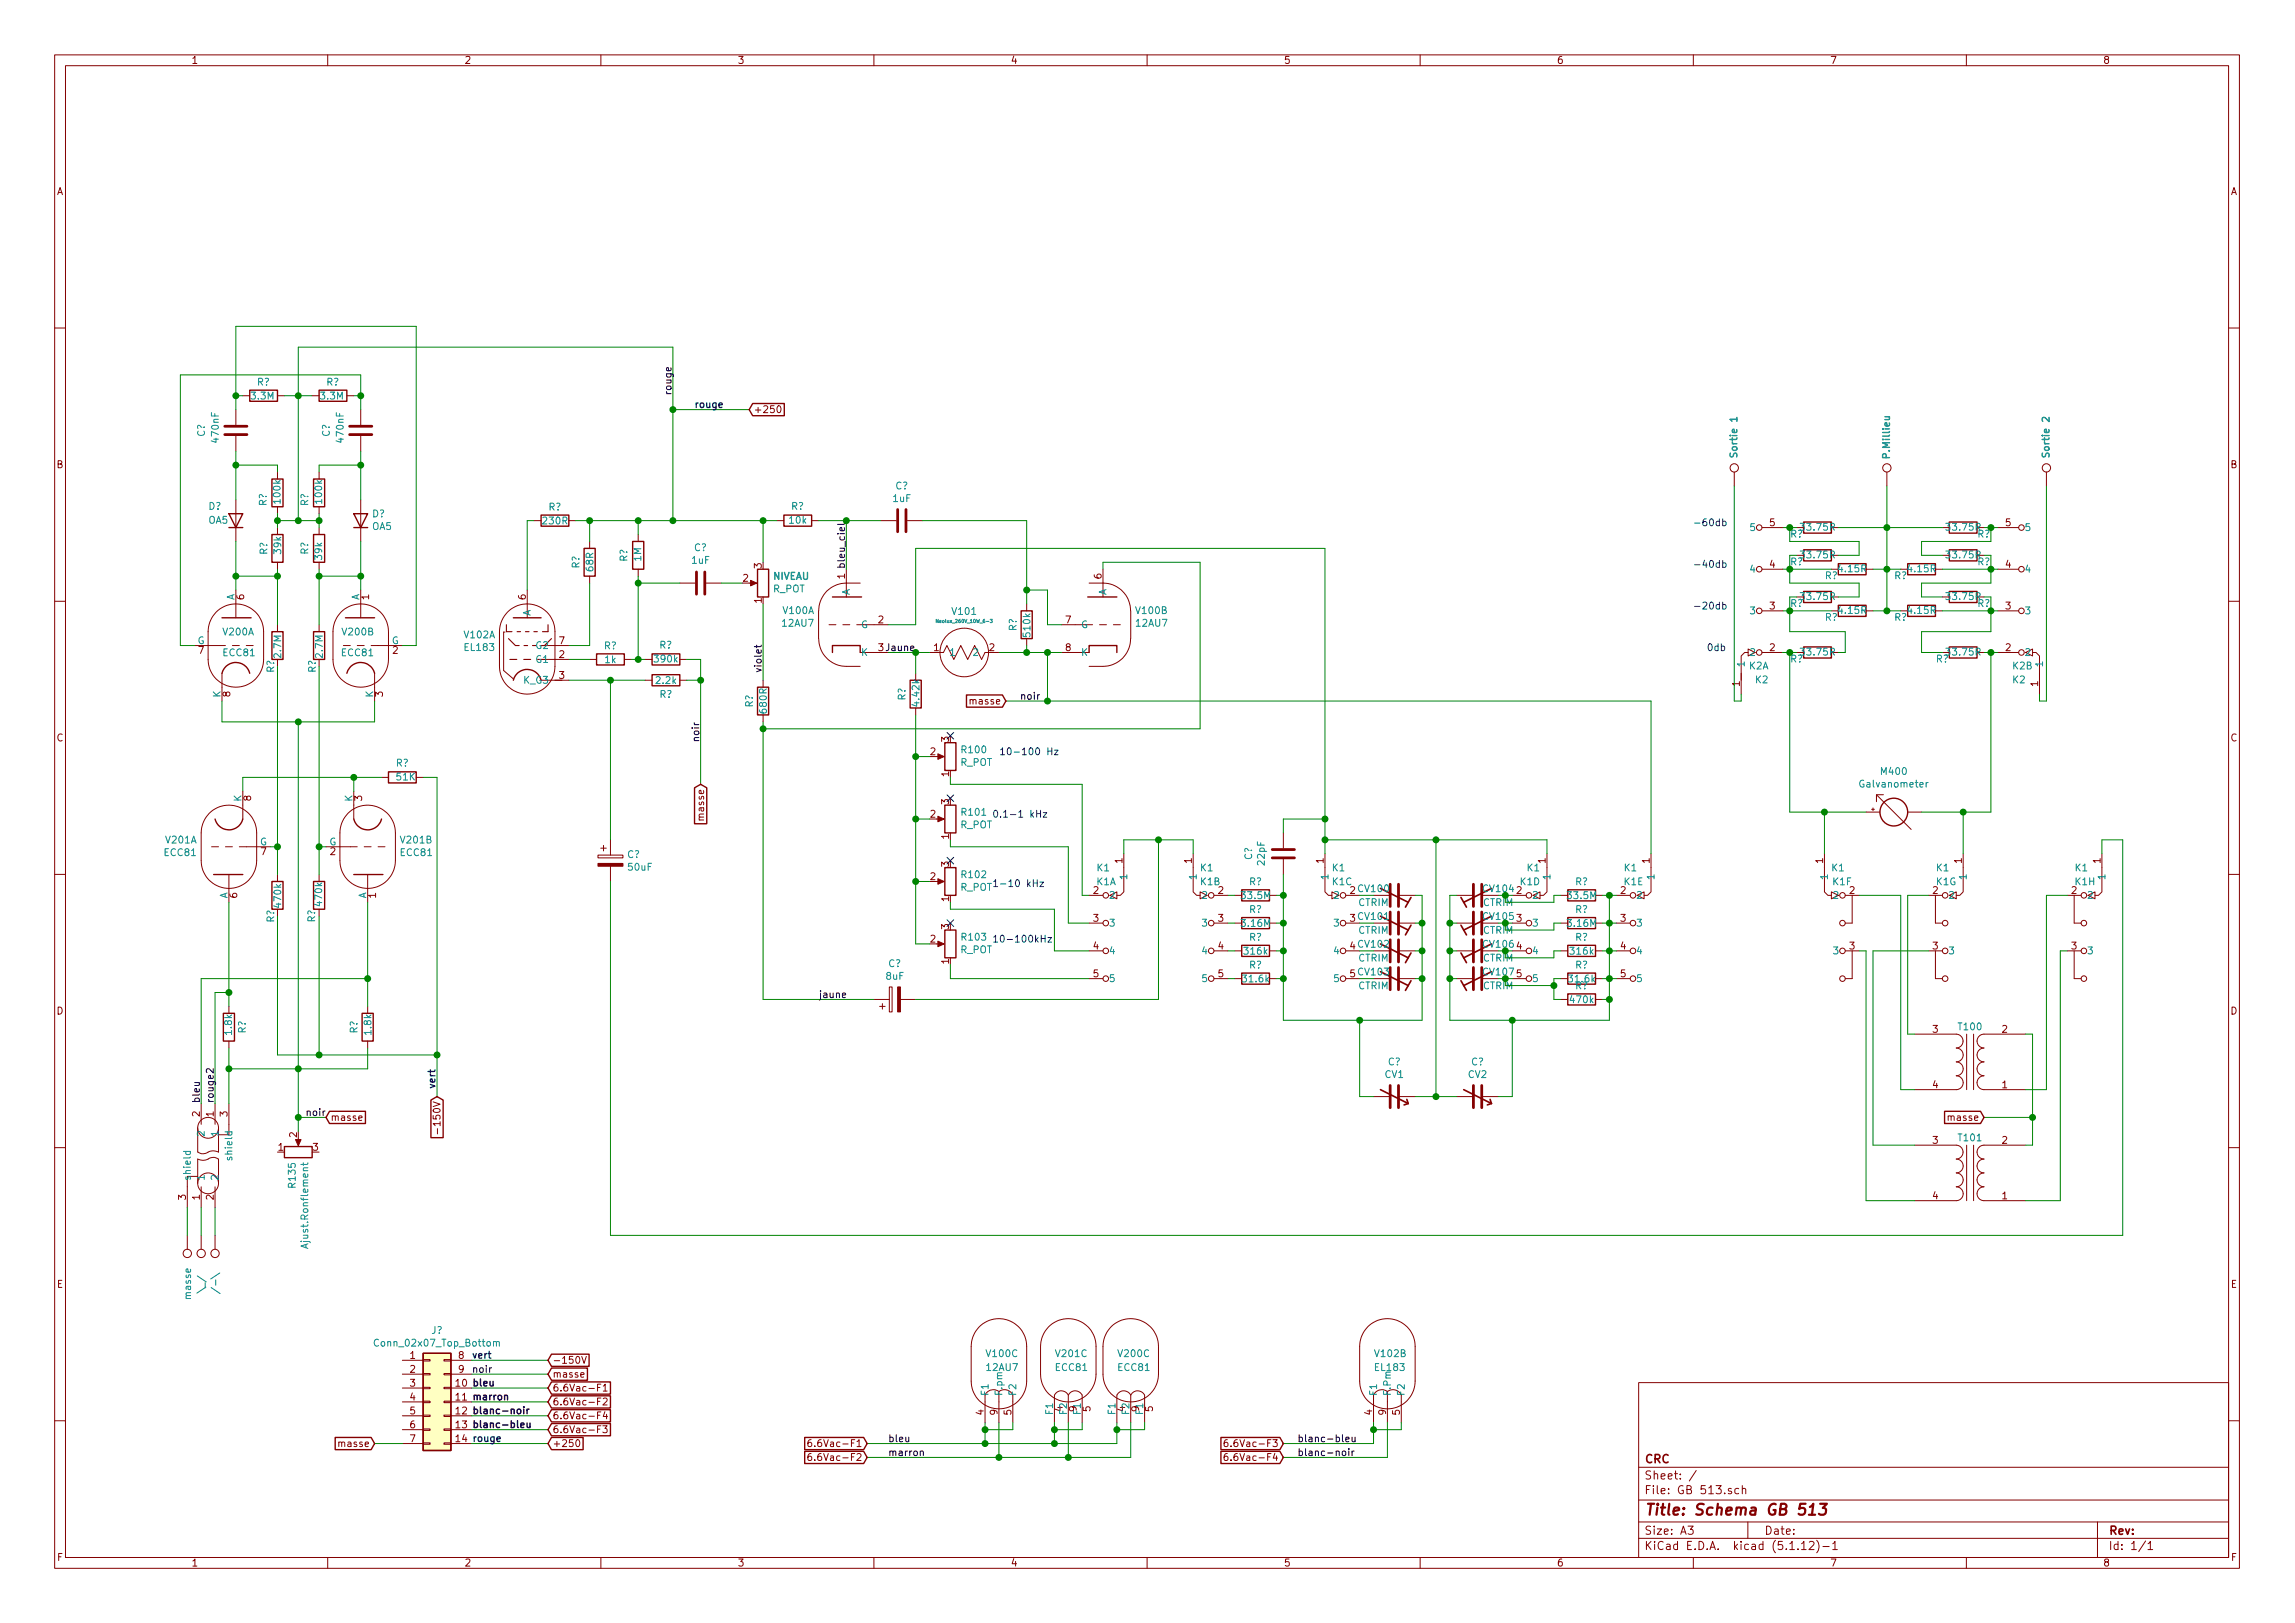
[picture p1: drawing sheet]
<svg xmlns="http://www.w3.org/2000/svg" width="420mm" height="297mm" viewBox="0 0 420 297" stroke-linecap="round" stroke-linejoin="round" font-family="sans-serif">
<defs><g id="words">
<text font-size="2.8" fill="#840000" x="301" y="277.3">Title: Schema GB 513</text>
<g font-size="2.1" fill="#840000">
<text x="301" y="267.8">CRC</text>
<text x="301" y="273.5">File: GB 513.sch</text>
<text x="301" y="270.8">Sheet: /</text>
<text x="301" y="280.9">Size: A3</text>
<text x="323" y="280.9">Date:</text>
<text x="386" y="280.9">Rev:</text>
<text x="301" y="283.7">KiCad E.D.A. kicad (5.1.12)-1</text>
<text x="386" y="283.7">Id: 1/1</text>
</g>
<g font-size="1.8" fill="#840000">
<text x="35" y="11.7">1</text>
<text x="85" y="11.7">2</text>
<text x="135" y="11.7">3</text>
<text x="185" y="11.7">4</text>
<text x="235" y="11.7">5</text>
<text x="285" y="11.7">6</text>
<text x="335" y="11.7">7</text>
<text x="385" y="11.7">8</text>
<text x="10.4" y="35.7">A</text>
<text x="408.4" y="35.7">A</text>
<text x="137.9" y="75.6">+250</text>
<text x="10.4" y="85.7">B</text>
<text x="408.4" y="85.7">B</text>
<text x="324" y="96.3">5</text>
<text x="367.2" y="96.3">5</text>
<text x="136" y="106.5">2</text>
<text x="139.4" y="104" transform="rotate(-90 139.4 104)">3</text>
<text x="201.7" y="105.9" transform="rotate(-90 201.7 105.9)">6</text>
<text x="324" y="103.9">4</text>
<text x="367.2" y="103.9">4</text>
<text x="44.7" y="109.7" transform="rotate(-90 44.7 109.7)">6</text>
<text x="67.6" y="109.7" transform="rotate(-90 67.6 109.7)">1</text>
<text x="96.3" y="109.7" transform="rotate(-90 96.3 109.7)">6</text>
<text x="139.4" y="110.4" transform="rotate(-90 139.4 110.4)">1</text>
<text x="324" y="111.5">3</text>
<text x="367.2" y="111.5">3</text>
<text x="36.3" y="119.7">7</text>
<text x="71.9" y="119.7">2</text>
<text x="102.4" y="117.9">7</text>
<text x="160.8" y="114.1">2</text>
<text x="171" y="119.2">1</text>
<text x="181.1" y="119.2">2</text>
<text x="195.1" y="114.1">7</text>
<text x="195.1" y="119.2">8</text>
<text x="324" y="119.2">2</text>
<text x="367.2" y="119.2">2</text>
<text x="102.4" y="120.4">2</text>
<text x="102.4" y="124.2">3</text>
<text x="318.5" y="125.6" transform="rotate(-90 318.5 125.6)">1</text>
<text x="373.1" y="125.6" transform="rotate(-90 373.1 125.6)">1</text>
<text x="42.2" y="127.5" transform="rotate(-90 42.2 127.5)">8</text>
<text x="70.1" y="127.5" transform="rotate(-90 70.1 127.5)">3</text>
<text x="177.9" y="128.9">masse</text>
<text x="10.4" y="135.7">C</text>
<text x="173.7" y="135.8" transform="rotate(-90 173.7 135.8)">3</text>
<text x="408.4" y="135.7">C</text>
<text x="170.3" y="138.2">2</text>
<text x="173.7" y="142.1" transform="rotate(-90 173.7 142.1)">1</text>
<text x="46" y="146.6" transform="rotate(-90 46 146.6)">8</text>
<text x="66.3" y="146.6" transform="rotate(-90 66.3 146.6)">3</text>
<text x="128.9" y="149.8" transform="rotate(-90 128.9 149.8)">masse</text>
<text x="170.3" y="149.6">2</text>
<text x="173.7" y="147.2" transform="rotate(-90 173.7 147.2)">3</text>
<text x="173.7" y="153.6" transform="rotate(-90 173.7 153.6)">1</text>
<text x="47.8" y="156.5">7</text>
<text x="60.5" y="156.5">2</text>
<text x="170.3" y="161.1">2</text>
<text x="173.7" y="158.6" transform="rotate(-90 173.7 158.6)">3</text>
<text x="205.5" y="158" transform="rotate(-90 205.5 158)">1</text>
<text x="218.2" y="158" transform="rotate(-90 218.2 158)">1</text>
<text x="242.3" y="158" transform="rotate(-90 242.3 158)">1</text>
<text x="283" y="158" transform="rotate(-90 283 158)">1</text>
<text x="302" y="158" transform="rotate(-90 302 158)">1</text>
<text x="333.8" y="158" transform="rotate(-90 333.8 158)">1</text>
<text x="359.2" y="158" transform="rotate(-90 359.2 158)">1</text>
<text x="384.6" y="158" transform="rotate(-90 384.6 158)">1</text>
<text x="43.4" y="164.3" transform="rotate(-90 43.4 164.3)">6</text>
<text x="68.8" y="164.3" transform="rotate(-90 68.8 164.3)">1</text>
<text x="173.7" y="165" transform="rotate(-90 173.7 165)">1</text>
<text x="200.2" y="163.6">2</text>
<text x="223" y="163.6">2</text>
<text x="277.6" y="163.6">2</text>
<text x="296.7" y="163.6">2</text>
<text x="338.6" y="163.6">2</text>
<text x="353.8" y="163.6">2</text>
<text x="379.2" y="163.6">2</text>
<text x="170.3" y="172.5">2</text>
<text x="173.7" y="170.1" transform="rotate(-90 173.7 170.1)">3</text>
<text x="200.2" y="168.7">3</text>
<text x="200.2" y="173.8">4</text>
<text x="223" y="168.7">3</text>
<text x="223" y="173.8">4</text>
<text x="277.6" y="168.7">3</text>
<text x="277.6" y="173.8">4</text>
<text x="296.7" y="168.7">3</text>
<text x="296.7" y="173.8">4</text>
<text x="338.6" y="173.8">3</text>
<text x="353.8" y="173.8">3</text>
<text x="379.2" y="173.8">3</text>
<text x="173.7" y="176.4" transform="rotate(-90 173.7 176.4)">1</text>
<text x="200.2" y="178.9">5</text>
<text x="223" y="178.9">5</text>
<text x="277.6" y="178.9">5</text>
<text x="296.7" y="178.9">5</text>
<text x="10.4" y="185.7">D</text>
<text x="408.4" y="185.7">D</text>
<text x="353.8" y="189">3</text>
<text x="366.5" y="189">2</text>
<text x="353.8" y="199.2">4</text>
<text x="366.5" y="199.2">1</text>
<text x="36.6" y="204.4" transform="rotate(-90 36.6 204.4)">2</text>
<text x="39.1" y="204.4" transform="rotate(-90 39.1 204.4)">1</text>
<text x="41.7" y="204.4" transform="rotate(-90 41.7 204.4)">3</text>
<text x="54.4" y="208.2" transform="rotate(-90 54.4 208.2)">2</text>
<text x="60.5" y="205.1">masse</text>
<text x="80.6" y="206.2" transform="rotate(-90 80.6 206.2)">-150V</text>
<text x="353.8" y="209.3">3</text>
<text x="356.9" y="205.1">masse</text>
<text x="366.5" y="209.3">2</text>
<text x="51" y="210.6">1</text>
<text x="57.3" y="210.6">3</text>
<text x="34" y="219.6" transform="rotate(-90 34 219.6)">3</text>
<text x="36.6" y="219.6" transform="rotate(-90 36.6 219.6)">1</text>
<text x="39.1" y="219.6" transform="rotate(-90 39.1 219.6)">2</text>
<text x="353.8" y="219.5">4</text>
<text x="366.5" y="219.5">1</text>
<text x="10.4" y="235.7">E</text>
<text x="408.4" y="235.7">E</text>
<text x="75.1" y="248.7">1</text>
<text x="75.1" y="251.2">2</text>
<text x="84" y="248.7">8</text>
<text x="84" y="251.2">9</text>
<text x="101.1" y="249.6">-150V</text>
<text x="75.1" y="253.8">3</text>
<text x="75.1" y="256.3">4</text>
<text x="101.1" y="252.1">masse</text>
<text x="101.1" y="254.7">6.6Vac-F1</text>
<text x="101.1" y="257.2">6.6Vac-F2</text>
<text x="75.1" y="258.9">5</text>
<text x="75.1" y="261.4">6</text>
<text x="75.1" y="263.9">7</text>
<text x="101.1" y="262.3">6.6Vac-F3</text>
<text x="101.1" y="259.8">6.6Vac-F4</text>
<text x="180.1" y="259" transform="rotate(-90 180.1 259)">4</text>
<text x="182.6" y="259" transform="rotate(-90 182.6 259)">9</text>
<text x="185.2" y="259" transform="rotate(-90 185.2 259)">5</text>
<text x="197.1" y="258.3" transform="rotate(-90 197.1 258.3)">9</text>
<text x="199.6" y="258.3" transform="rotate(-90 199.6 258.3)">5</text>
<text x="208.5" y="258.3" transform="rotate(-90 208.5 258.3)">9</text>
<text x="211.1" y="258.3" transform="rotate(-90 211.1 258.3)">5</text>
<text x="251.2" y="259" transform="rotate(-90 251.2 259)">4</text>
<text x="253.7" y="259" transform="rotate(-90 253.7 259)">9</text>
<text x="256.3" y="259" transform="rotate(-90 256.3 259)">5</text>
<text x="62.3" y="264.8">masse</text>
<text x="101.1" y="264.8">+250</text>
<text x="149.7" y="267.4">6.6Vac-F2</text>
<text x="149.7" y="264.8">6.6Vac-F1</text>
<text x="225.9" y="264.8">6.6Vac-F3</text>
<text x="225.9" y="267.4">6.6Vac-F4</text>
<text x="10.5" y="285.7">F</text>
<text x="35" y="286.7">1</text>
<text x="85" y="286.7">2</text>
<text x="135" y="286.7">3</text>
<text x="185" y="286.7">4</text>
<text x="235" y="286.7">5</text>
<text x="285" y="286.7">6</text>
<text x="335" y="286.7">7</text>
<text x="385" y="286.7">8</text>
<text x="408.5" y="285.7">F</text>
</g>
<g font-size="1.8" fill="#008484">
<text x="47.1" y="70.6">R?</text>
<text x="59.8" y="70.6">R?</text>
<text x="46.1" y="73.1">3.3M</text>
<text x="58.8" y="73.1">3.3M</text>
<text x="37.5" y="79.9" transform="rotate(-90 37.5 79.9)">C?</text>
<text x="40.1" y="80.8" transform="rotate(-90 40.1 80.8)">470nF</text>
<text x="60.4" y="79.9" transform="rotate(-90 60.4 79.9)">C?</text>
<text x="62.9" y="80.8" transform="rotate(-90 62.9 80.8)">470nF</text>
<text x="318.1" y="83.2" transform="rotate(-90 318.1 83.2)">Sortie 1</text>
<text x="346" y="83.6" transform="rotate(-90 346 83.6)">P.Millieu</text>
<text x="375.2" y="83.2" transform="rotate(-90 375.2 83.2)">Sortie 2</text>
<text x="163.9" y="89.6">C?</text>
<text x="38.2" y="93.3">D?</text>
<text x="38.2" y="95.8">OA5</text>
<text x="48.8" y="92.6" transform="rotate(-90 48.8 92.6)">R?</text>
<text x="51.4" y="92" transform="rotate(-90 51.4 92)">100k</text>
<text x="56.4" y="92.6" transform="rotate(-90 56.4 92.6)">R?</text>
<text x="59" y="92" transform="rotate(-90 59 92)">100k</text>
<text x="68.1" y="94.7">D?</text>
<text x="99.5" y="96">230R</text>
<text x="100.4" y="93.4">R?</text>
<text x="144.6" y="95.8">10k</text>
<text x="144.9" y="93.3">R?</text>
<text x="163.5" y="91.9">1uF</text>
<text x="48.9" y="101.5" transform="rotate(-90 48.9 101.5)">R?</text>
<text x="51.5" y="101.3" transform="rotate(-90 51.5 101.3)">39k</text>
<text x="56.4" y="101.5" transform="rotate(-90 56.4 101.5)">R?</text>
<text x="68.1" y="97">OA5</text>
<text x="127.1" y="100.9">C?</text>
<text x="320.6" y="97.2">5</text>
<text x="329.9" y="97.1">33.75R</text>
<text x="356.6" y="97.1">33.75R</text>
<text x="370.6" y="97.2">5</text>
<text x="59" y="102.4" transform="rotate(-90 59 102.4)">39k</text>
<text x="106.1" y="104" transform="rotate(-90 106.1 104)">R?</text>
<text x="108.6" y="104.5" transform="rotate(-90 108.6 104.5)">68R</text>
<text x="114.9" y="102.8" transform="rotate(-90 114.9 102.8)">R?</text>
<text x="117.4" y="102.7" transform="rotate(-90 117.4 102.7)">1M</text>
<text x="126.7" y="103.2">1uF</text>
<text x="141.5" y="106.1">NIVEAU</text>
<text x="320.6" y="104.8">4</text>
<text x="329.9" y="102.2">33.75R</text>
<text x="334.1" y="106">R?</text>
<text x="336.7" y="104.7">4.15R</text>
<text x="346.8" y="106">R?</text>
<text x="349.4" y="104.7">4.15R</text>
<text x="356.6" y="102.2">33.75R</text>
<text x="370.6" y="104.8">4</text>
<text x="42.9" y="109.9" transform="rotate(-90 42.9 109.9)">A</text>
<text x="65.8" y="109.9" transform="rotate(-90 65.8 109.9)">A</text>
<text x="97.2" y="112.8" transform="rotate(-90 97.2 112.8)">A</text>
<text x="141.5" y="108.4">R_POT</text>
<text x="143.5" y="112.4">V100A</text>
<text x="155.6" y="109" transform="rotate(-90 155.6 109)">A</text>
<text x="174.5" y="112.5">V101</text>
<text x="202.6" y="109" transform="rotate(-90 202.6 109)">A</text>
<text x="208.1" y="112.4">V100B</text>
<text x="320.6" y="112.4">3</text>
<text x="329.9" y="109.8">33.75R</text>
<text x="334.1" y="113.6">R?</text>
<text x="336.7" y="112.4">4.15R</text>
<text x="346.8" y="113.6">R?</text>
<text x="349.4" y="112.4">4.15R</text>
<text x="356.6" y="109.8">33.75R</text>
<text x="370.6" y="112.4">3</text>
<text x="36.1" y="117.9">G</text>
<text x="40.9" y="116.3">V200A</text>
<text x="62.8" y="116.3">V200B</text>
<text x="71.7" y="117.9">G</text>
<text x="85.1" y="116.8">V102A</text>
<text x="85.2" y="119.1">EL183</text>
<text x="98.2" y="118.8">G2</text>
<text x="110.6" y="118.8">R?</text>
<text x="120.7" y="118.7">R?</text>
<text x="143.3" y="114.7">12AU7</text>
<text x="157.6" y="115">G</text>
<text x="186.1" y="115.5" transform="rotate(-90 186.1 115.5)">R?</text>
<text x="188.6" y="116.4" transform="rotate(-90 188.6 116.4)">510k</text>
<text x="197.9" y="115">G</text>
<text x="208.1" y="114.7">12AU7</text>
<text x="329.9" y="120">33.75R</text>
<text x="356.6" y="120">33.75R</text>
<text x="40.9" y="120.1">ECC81</text>
<text x="50.2" y="123.1" transform="rotate(-90 50.2 123.1)">R?</text>
<text x="51.5" y="120.3" transform="rotate(-90 51.5 120.3)">2.7M</text>
<text x="57.8" y="123.1" transform="rotate(-90 57.8 123.1)">R?</text>
<text x="59.1" y="120.3" transform="rotate(-90 59.1 120.3)">2.7M</text>
<text x="62.6" y="120.1">ECC81</text>
<text x="96" y="125.1">K_G3</text>
<text x="98.2" y="121.3">G1</text>
<text x="110.8" y="121.4">1k</text>
<text x="119.9" y="121.2">390k</text>
<text x="120.2" y="125.2">2.2k</text>
<text x="157.7" y="120.1">K</text>
<text x="173.7" y="120.1">1</text>
<text x="178.3" y="120.1">2</text>
<text x="197.9" y="120.1">K</text>
<text x="319.4" y="122.2" transform="rotate(-90 319.4 122.2)">1</text>
<text x="320.2" y="122.5">K2A</text>
<text x="320.6" y="120.1">2</text>
<text x="321.4" y="125.1">K2</text>
<text x="354.4" y="121.2">R?</text>
<text x="368.5" y="122.5">K2B</text>
<text x="368.5" y="125.1">K2</text>
<text x="370.6" y="120.1">2</text>
<text x="374" y="122.2" transform="rotate(-90 374 122.2)">1</text>
<text x="40.4" y="127.7" transform="rotate(-90 40.4 127.7)">K</text>
<text x="68.3" y="127.7" transform="rotate(-90 68.3 127.7)">K</text>
<text x="120.8" y="127.7">R?</text>
<text x="137.8" y="129.5" transform="rotate(-90 137.8 129.5)">R?</text>
<text x="140.4" y="130.4" transform="rotate(-90 140.4 130.4)">680R</text>
<text x="165.8" y="128.2" transform="rotate(-90 165.8 128.2)">R?</text>
<text x="168.3" y="129.1" transform="rotate(-90 168.3 129.1)">4.42k</text>
<text x="176.2" y="137.9">R100</text>
<text x="72.5" y="140.3">R?</text>
<text x="72.6" y="142.8">51K</text>
<text x="175.8" y="140.2">R_POT</text>
<text x="344.5" y="141.8">M400</text>
<text x="44.2" y="146.7" transform="rotate(-90 44.2 146.7)">K</text>
<text x="64.5" y="146.7" transform="rotate(-90 64.5 146.7)">K</text>
<text x="176.2" y="149.3">R101</text>
<text x="340.8" y="144.1">Galvanometer</text>
<text x="30.4" y="154.4">V201A</text>
<text x="47.6" y="154.7">G</text>
<text x="60.3" y="154.7">G</text>
<text x="73.5" y="154.4">V201B</text>
<text x="175.8" y="151.6">R_POT</text>
<text x="30.1" y="156.7">ECC81</text>
<text x="73.4" y="156.7">ECC81</text>
<text x="114.8" y="157">C?</text>
<text x="115.1" y="159.3">50uF</text>
<text x="176.2" y="160.7">R102</text>
<text x="200.9" y="159.5">K1</text>
<text x="206.4" y="160.8" transform="rotate(-90 206.4 160.8)">1</text>
<text x="219.1" y="160.8" transform="rotate(-90 219.1 160.8)">1</text>
<text x="219.8" y="159.5">K1</text>
<text x="229.2" y="157.4" transform="rotate(-90 229.2 157.4)">C?</text>
<text x="231.5" y="158.3" transform="rotate(-90 231.5 158.3)">22pF</text>
<text x="243.2" y="160.8" transform="rotate(-90 243.2 160.8)">1</text>
<text x="243.9" y="159.5">K1</text>
<text x="279.6" y="159.5">K1</text>
<text x="283.8" y="160.8" transform="rotate(-90 283.8 160.8)">1</text>
<text x="297.4" y="159.5">K1</text>
<text x="302.9" y="160.8" transform="rotate(-90 302.9 160.8)">1</text>
<text x="334.6" y="160.8" transform="rotate(-90 334.6 160.8)">1</text>
<text x="335.4" y="159.5">K1</text>
<text x="354.5" y="159.5">K1</text>
<text x="360" y="160.8" transform="rotate(-90 360 160.8)">1</text>
<text x="379.9" y="159.5">K1</text>
<text x="385.4" y="160.8" transform="rotate(-90 385.4 160.8)">1</text>
<text x="41.7" y="164.5" transform="rotate(-90 41.7 164.5)">A</text>
<text x="51.5" y="165.9" transform="rotate(-90 51.5 165.9)">470k</text>
<text x="59" y="165.7" transform="rotate(-90 59 165.7)">470k</text>
<text x="67.1" y="164.5" transform="rotate(-90 67.1 164.5)">A</text>
<text x="175.8" y="163">R_POT</text>
<text x="200.8" y="162">K1A</text>
<text x="202.9" y="164.5">2</text>
<text x="219.8" y="162">K1B</text>
<text x="220.2" y="164.5">2</text>
<text x="227.4" y="164.6">33.5M</text>
<text x="228.7" y="167.1">R?</text>
<text x="228.7" y="162">R?</text>
<text x="243.9" y="162">K1C</text>
<text x="244.4" y="164.5">2</text>
<text x="248.7" y="165.8">CTRIM</text>
<text x="271.5" y="165.8">CTRIM</text>
<text x="278.3" y="162">K1D</text>
<text x="280.4" y="164.5">2</text>
<text x="287.1" y="164.6">33.5M</text>
<text x="288.4" y="162">R?</text>
<text x="288.4" y="167.1">R?</text>
<text x="297.4" y="162">K1E</text>
<text x="299.5" y="164.5">2</text>
<text x="335.6" y="162">K1F</text>
<text x="335.8" y="164.5">2</text>
<text x="354.5" y="162">K1G</text>
<text x="356.6" y="164.5">2</text>
<text x="380" y="162">K1H</text>
<text x="382" y="164.5">2</text>
<text x="50.2" y="168.8" transform="rotate(-90 50.2 168.8)">R?</text>
<text x="57.7" y="168.8" transform="rotate(-90 57.7 168.8)">R?</text>
<text x="176.2" y="172.1">R103</text>
<text x="202.9" y="169.6">3</text>
<text x="220.2" y="169.6">3</text>
<text x="227.4" y="169.6">3.16M</text>
<text x="228.7" y="172.2">R?</text>
<text x="244.4" y="169.6">3</text>
<text x="248.7" y="170.9">CTRIM</text>
<text x="271.5" y="170.9">CTRIM</text>
<text x="280.4" y="169.6">3</text>
<text x="287.1" y="169.6">3.16M</text>
<text x="288.4" y="172.2">R?</text>
<text x="299.5" y="169.6">3</text>
<text x="162.3" y="179.3">8uF</text>
<text x="162.6" y="177">C?</text>
<text x="175.8" y="174.5">R_POT</text>
<text x="202.9" y="174.7">4</text>
<text x="202.9" y="179.7">5</text>
<text x="220.2" y="174.7">4</text>
<text x="220.2" y="179.7">5</text>
<text x="227.7" y="179.8">31.6k</text>
<text x="227.9" y="174.7">316k</text>
<text x="228.7" y="177.3">R?</text>
<text x="244.4" y="174.7">4</text>
<text x="244.4" y="179.7">5</text>
<text x="248.7" y="176">CTRIM</text>
<text x="271.5" y="176">CTRIM</text>
<text x="280.4" y="174.7">4</text>
<text x="280.4" y="179.7">5</text>
<text x="287.4" y="179.8">31.6k</text>
<text x="287.6" y="174.7">316k</text>
<text x="288.4" y="177.3">R?</text>
<text x="299.5" y="174.7">4</text>
<text x="299.5" y="179.7">5</text>
<text x="335.8" y="174.7">3</text>
<text x="356.6" y="174.7">3</text>
<text x="382" y="174.7">3</text>
<text x="248.7" y="181.1">CTRIM</text>
<text x="271.5" y="181.1">CTRIM</text>
<text x="287.6" y="183.6">470k</text>
<text x="288.4" y="181.1">R?</text>
<text x="42.5" y="189.3" transform="rotate(-90 42.5 189.3)">1.8k</text>
<text x="45" y="189.1" transform="rotate(-90 45 189.1)">R?</text>
<text x="65.5" y="189.1" transform="rotate(-90 65.5 189.1)">R?</text>
<text x="68" y="189.3" transform="rotate(-90 68 189.3)">1.8k</text>
<text x="358.6" y="188.6">T100</text>
<text x="253.6" y="197.3">CV1</text>
<text x="254.1" y="195">C?</text>
<text x="268.8" y="197.3">CV2</text>
<text x="269.3" y="195">C?</text>
<text x="37.5" y="207.8" transform="rotate(-90 37.5 207.8)">2</text>
<text x="40" y="207.8" transform="rotate(-90 40 207.8)">1</text>
<text x="358.6" y="208.9">T101</text>
<text x="42.5" y="211.9" transform="rotate(-90 42.5 211.9)">shield</text>
<text x="34.9" y="216.2" transform="rotate(-90 34.9 216.2)">shield</text>
<text x="37.5" y="216.2" transform="rotate(-90 37.5 216.2)">1</text>
<text x="40" y="216.2" transform="rotate(-90 40 216.2)">2</text>
<text x="54.1" y="217.3" transform="rotate(-90 54.1 217.3)">R135</text>
<text x="56.4" y="228" transform="rotate(-90 56.4 228)">Ajust.Ronflement</text>
<text x="35" y="237.7" transform="rotate(-90 35 237.7)">masse</text>
<text x="37.5" y="236" transform="rotate(-90 37.5 236)">\_/</text>
<text x="79" y="244.1">J?</text>
<text x="69.1" y="246.4">Conn_02x07_Top_Bottom</text>
<text x="180.7" y="250.9">12AU7</text>
<text x="180.7" y="248.4">V100C</text>
<text x="193.3" y="250.9">ECC81</text>
<text x="193.4" y="248.4">V201C</text>
<text x="204.7" y="250.9">ECC81</text>
<text x="204.9" y="248.4">V200C</text>
<text x="251.8" y="248.4">V102B</text>
<text x="251.8" y="250.9">EL183</text>
<text x="181" y="255.6" transform="rotate(-90 181 255.6)">F1</text>
<text x="183.5" y="255.6" transform="rotate(-90 183.5 255.6)">F.pm</text>
<text x="186.1" y="255.6" transform="rotate(-90 186.1 255.6)">F2</text>
<text x="252.1" y="255.6" transform="rotate(-90 252.1 255.6)">F1</text>
<text x="254.6" y="255.6" transform="rotate(-90 254.6 255.6)">F.Pm</text>
<text x="257.2" y="255.6" transform="rotate(-90 257.2 255.6)">F2</text>
<text x="192.8" y="258.9" transform="rotate(-90 192.8 258.9)">F1</text>
<text x="194.6" y="258.3" transform="rotate(-90 194.6 258.3)">4</text>
<text x="195.3" y="258.9" transform="rotate(-90 195.3 258.9)">F2</text>
<text x="197.9" y="258.9" transform="rotate(-90 197.9 258.9)">F1</text>
<text x="204.2" y="258.9" transform="rotate(-90 204.2 258.9)">F1</text>
<text x="206" y="258.3" transform="rotate(-90 206 258.3)">4</text>
<text x="206.8" y="258.9" transform="rotate(-90 206.8 258.9)">F2</text>
<text x="209.3" y="258.9" transform="rotate(-90 209.3 258.9)">F1</text>
</g>
<g font-size="1.8">
<text x="122.9" y="72.4" transform="rotate(-90 122.9 72.4)">rouge</text>
<text x="154.7" y="105.9" transform="rotate(-90 154.7 105.9)">1 bleu_ciel</text>
<text x="160.8" y="119.2">3 Jaune</text>
<text x="139.4" y="123.2" transform="rotate(-90 139.4 123.2)">violet</text>
<text x="186.7" y="128.1">noir</text>
<text x="128" y="135.9" transform="rotate(-90 128 135.9)">noir</text>
<text x="149.9" y="182.7">jaune</text>
<text x="36.6" y="202" transform="rotate(-90 36.6 202)">bleu</text>
<text x="39.1" y="202" transform="rotate(-90 39.1 202)">rouge2</text>
<text x="55.9" y="204.3">noir</text>
<text x="86.4" y="251.2">noir</text>
<text x="83.5" y="253.8">10 bleu</text>
<text x="83.5" y="256.3">11 marron</text>
<text x="83.5" y="258.9">12 blanc-noir</text>
<text x="83.5" y="261.4">13 blanc-bleu</text>
<text x="162.6" y="263.9">bleu</text>
<text x="237.5" y="263.9">blanc-bleu</text>
<text x="162.6" y="266.5">marron</text>
<text x="237.5" y="266.5">blanc-noir</text>
</g>
<g font-size="1.8" fill="#0000c2">
<text x="127" y="74.7">rouge</text>
<text x="309.9" y="96.3">-60db</text>
<text x="309.9" y="103.9">-40db</text>
<text x="309.9" y="111.5">-20db</text>
<text x="312.4" y="119.2">0db</text>
<text x="182.9" y="138.2">10-100 Hz</text>
<text x="181.6" y="149.6">0.1-1 kHz</text>
<text x="181.6" y="162.3">1-10 kHz</text>
<text x="181.6" y="172.5">10-100kHz</text>
<text x="79.7" y="199.4" transform="rotate(-90 79.7 199.4)">vert</text>
<text x="86.9" y="248.7">vert</text>
<text x="83.5" y="263.9">14 rouge</text>
</g>
<g font-size="1.8" fill="#008400">
<text x="327.8" y="98.4">R?</text>
<text x="362" y="98.4">R?</text>
<text x="327.8" y="103.5">R?</text>
<text x="362" y="103.5">R?</text>
<text x="327.8" y="111.1">R?</text>
<text x="362" y="111.1">R?</text>
<text x="327.8" y="121.2">R?</text>
<text x="247.2" y="163.6">2 CV100</text>
<text x="271.6" y="163.3">CV104</text>
<text x="247.2" y="168.7">3 CV101</text>
<text x="247.2" y="173.8">4 CV102</text>
<text x="271.6" y="173.4">CV106</text>
<text x="271.6" y="168.4">CV105</text>
<text x="247.2" y="178.9">5 CV103</text>
<text x="271.6" y="178.5">CV107</text>
</g>
<text font-size=".8" fill="#008484" x="171.9" y="114">Neolux_260V_10W_6-3</text>
</g></defs>
<g fill="none" stroke="#840000" stroke-width=".18">
<path d="M10 10h400v277h-400zM12 12h396v273.1h-396zM60 10v2M110 10v2M160 10v2M210 10v2M260 10v2M310 10v2M360 10v2M10 60h2M43.2 75v2.8M43.2 79.8v2.8"/>
<path d="M44.4 72.4h1.3M50.8 72.4h1.3M57.1 72.4h1.3M63.5 72.4h1.3M66 75v2.8M66 79.8v2.8M142.4 74.3h.1a.67 .67 0 0 1 .5 .6 .67 .67 0 0 1-.5 .6 .83 .83 0 0 1-.1-1.2zM408 60h2M43.2 91.5v7.6M50.8 86.4v1.3M50.8 92.7v1.3M50.8 96.6v1.2"/>
<path d="M58.4 86.4v1.3M58.4 92.7v1.3M58.4 96.6v1.2M66 91.5v7.6M97.8 95.3h1.3M104.1 95.3h1.3M107.9 99.1v1.3M116.8 97.8v1.3M142.2 95.3h1.3M148.6 95.3h1.3M161.3 95.3h2.8M166.1 95.3h2.8"/>
<path d="M317.5 86.4v2.5M322.6 96.6h3.8M335.3 96.6h1.2M345.4 86.4v2.5M355.6 96.6h1.3M365.8 96.6h3.8M374.6 86.4v2.5M10 110h2M35.6 118.1h5.7M39.6 112a5.1 5.1 0 0 1 5.5-1.1 5.1 5.1 0 0 1 3.2 4.7v5.1a5.1 5.1 0 0 1-5.1 5.1 5.1 5.1 0 0 1-5.1-5.1v-5.1a5.1 5.1 0 0 1 1.5-3.6zM42.5 118.1h1.3M43.2 108v5.1"/>
<path d="M45.1 118.1h1.3M50.8 102.9v1.3M50.8 114.3v1.3M58.4 102.9v1.3M58.4 114.3v1.3M62.4 112a5.1 5.1 0 0 1 5.6-1.1 5.1 5.1 0 0 1 3.1 4.7v5.1a5.1 5.1 0 0 1-5.1 5.1 5.1 5.1 0 0 1-5-5.1v-5.1a5.1 5.1 0 0 1 1.4-3.6zM62.9 118.1h1.2M65.4 118.1h1.3M66 108v5.1M67.9 118.1h5.8M92.5 115.7h-.3v7l1.8 1.5M92.9 112a5.1 5.1 0 0 1 5.6-1.1 5.1 5.1 0 0 1 3.1 4.7v6.4a5.1 5.1 0 0 1-5.1 5 5.1 5.1 0 0 1-5.1-5v-6.4a5.1 5.1 0 0 1 1.5-3.6z"/>
<path d="M96.5 108v5.1M99.7 118.1h4.4M107.9 105.4v1.3M116.8 104.2v1.2M124.5 106.7h2.8M129.3 106.7h2.8M137.2 106.7h1M149.9 111.8v5.1M149.9 116.9a5.1 5.1 0 0 0 5 5.1h2.6M151.8 114.3h1.2M154.3 114.3h1.3M154.9 104.2v5.1"/>
<path d="M156.8 114.3h5.8M157.5 106.7h-2.6a5 5 0 0 0-5 5.1M157.5 119.4h5.1M170.2 119.4h2.5l.7-1.3 1.2 2.6 1.3-2.6 1.3 2.6 1.2-2.6 1.3 2.6 .6-1.3h2.6M188 110.5v1.3M188 116.9v1.2M194.3 119.4h5.1M194.3 114.3h5.7M199.4 106.7h2.5a5 5 0 0 1 5.1 5.1M201.3 114.3h1.3M201.9 104.2v5.1M203.8 114.3h1.3"/>
<path d="M207 116.9a5.1 5.1 0 0 1-5.1 5.1h-2.5M207 111.8v5.1M320 119.4h-.6l-.6 .7v4.4M322.6 119.4h3.8M322.6 111.8h3.8M322.6 104.2h3.8M335.3 109.3h1.2M335.3 119.4h1.2M335.3 101.6h1.2M341.6 111.8h1.3M341.6 104.2h1.3M354.3 111.8h1.3"/>
<path d="M354.3 104.2h1.3M355.6 109.3h1.3M355.6 101.6h1.3M361.9 119.4h1.3M365.8 119.4h3.8M365.8 111.8h3.8M365.8 104.2h3.8M370.8 119.4l1.3-.6v1.3zM372.1 119.4h.6l.7 .7v4.4M408 110h2M40.6 123.2v5.1M68.6 123.2v5.1"/>
<path d="M99.1 124.5h5M99.7 120.7h4.4M107.9 120.7h1.3M114.3 120.7h1.3M118.1 120.7h1.3M118.1 124.5h1.3M124.5 120.7h1.2M124.5 124.5h1.2M139.7 124.5v1.3M139.7 130.8v1.3M167.6 123.2v1.3M167.6 129.6v1.2"/>
<path d="M171.4 138.5h1.1M318.8 123.2v3.8M373.4 123.2v3.8M38.3 148.9a5.1 5.1 0 0 1 5.5-1.2 5.1 5.1 0 0 1 3.2 4.7v5.1a5.1 5.1 0 0 1-5.1 5.1 5.1 5.1 0 0 1-5.1-5.1v-5.1a5.1 5.1 0 0 1 1.5-3.5zM38.7 155h1.3M41.3 155h1.2M43.8 155h5.7M44.4 144.8v5.1M59.7 155h5.7M63.7 148.9a5.1 5.1 0 0 1 5.5-1.2 5.1 5.1 0 0 1 3.2 4.7v5.1a5.1 5.1 0 0 1-5.1 5.1 5.1 5.1 0 0 1-5.1-5.1v-5.1a5.1 5.1 0 0 1 1.5-3.5zM64.8 144.8v5.1M66.7 155h1.2"/>
<path d="M69.2 155h1.3M69.8 142.3h1.3M76.2 142.3h1.3M109.5 156.5h4.5v.5h-4.5zM110 155.2h1M110.5 154.7v1M111.8 153.7v2.8M111.8 158.5v2.8M171.4 149.9h1.1M205.7 156.2v7l-.6 .7h-.6M218.4 156.2v7l.7 .7h.6M234.9 152.4v2.8"/>
<path d="M234.9 157.3v2.8M242.6 156.2v7l.6 .7h.6M283.2 156.2v7l-.6 .7h-.7M302.3 156.2v7l-.7 .7h-.6M334 156.2v7l.6 .7h.7M341.6 148.6h2.6M342.6 148.1h.6M342.9 147.9v.5M343.5 145.5l6.4 6.3M344.8 145.5h-1.3v1.2M349.2 148.6h2.6M359.4 156.2v7l-.6 .7h-.7"/>
<path d="M384.8 156.2v7l-.6 .7h-.7M10 160h2M41.9 160.1v5M50.8 160.1v1.2M58.4 160.1v1.2M58.4 166.4v1.3M67.3 160.1v5M171.4 172.8h1.1M171.4 161.3h1.1M199.4 163.9h2.5M199.4 168.9h2.5M199.4 174h2.5"/>
<path d="M199.4 179.1h2.5M203.2 163.9l1.3-.7v1.3zM222.2 163.9h2.6M222.2 168.9h2.6M222.2 174h2.6M222.2 179.1h2.6M226.1 163.9h1.2M226.1 168.9h1.2M226.1 174h1.2M226.1 179.1h1.2M232.4 163.9h1.3M232.4 168.9h1.3"/>
<path d="M232.4 174h1.3M232.4 179.1h1.3M246.4 163.9h2.5M246.4 168.9h2.5M246.4 174h2.5M246.4 179.1h2.5M251.5 163.9h3M251.5 168.9h3M251.5 174h3M251.5 179.1h3M256 163.9h3.1M256 168.9h3.1"/>
<path d="M256 174h3.1M256 179.1h3.1M266.7 163.9h3M266.7 168.9h3M266.7 174h3M266.7 179.1h3M271.3 163.9h3M271.3 168.9h3M271.3 174h3M271.3 179.1h3M276.9 163.9h2.5M276.9 168.9h2.5"/>
<path d="M276.9 174h2.5M276.9 179.1h2.5M280.7 163.9l1.2-.7v1.3zM285.7 163.9h1.3M285.7 168.9h1.3M285.7 174h1.3M285.7 179.1h1.3M292.1 163.9h1.3M292.1 168.9h1.3M292.1 174h1.3M292.1 179.1h1.3M295.9 163.9h2.5"/>
<path d="M295.9 168.9h2.5M295.9 174h2.5M295.9 179.1h2.5M299.7 163.9l1.3-.7v1.3zM337.8 163.9h2.6M337.8 174h2.6M339.1 163.9v5h-1.3M339.1 174v5.1h-1.3M353.1 163.9h2.5M353.1 174h2.5M354.3 163.9v5h1.3M354.3 174v5.1h1.3"/>
<path d="M356.9 163.9l1.2-.7v1.3zM378.5 163.9h2.5M378.5 174h2.5M379.7 163.9v5h1.3M379.7 174v5.1h1.3M382.3 163.9l1.2-.7v1.3zM408 160h2M41.9 184.2v1.3M41.9 190.5v1.3M67.3 184.2v1.3M67.3 190.5v1.3M160 182.9h2.8"/>
<path d="M161 184.2h1.1M161.5 183.7v1M162.8 180.6h.5v4.6h-.5zM164.8 182.9h2.8M285.7 182.9h1.3M292.1 182.9h1.3M350.5 189.3h7.6a1.27 1.27 0 0 1 1.3 1.2 1.27 1.27 0 0 1-1.3 1.3 1.27 1.27 0 0 1 1.3 1.3 1.27 1.27 0 0 1-1.3 1.2 1.27 1.27 0 0 1 1.3 1.3 1.27 1.27 0 0 1-1.3 1.3 1.27 1.27 0 0 1 1.3 1.3 1.27 1.27 0 0 1-1.3 1.2h-7.6M360 189.3v10.1M361.3 189.3v10.1M370.8 189.3h-7.6a1.27 1.27 0 0 0-1.3 1.2 1.27 1.27 0 0 0 1.3 1.3 1.27 1.27 0 0 0-1.3 1.3 1.27 1.27 0 0 0 1.3 1.2 1.27 1.27 0 0 0-1.3 1.3 1.27 1.27 0 0 0 1.3 1.3 1.27 1.27 0 0 0-1.3 1.3 1.27 1.27 0 0 0 1.3 1.2h7.6M10 210h2M36.2 216.6v-4.5a2.54 2.54 0 0 0 2.5-.2l.7-.1 .6 .4v4.4"/>
<path d="M36.2 215.3h-1.9v5.7M36.2 206.4v4.5M36.8 202v3.8M36.8 217.2v3.8M39.4 202v3.8M39.4 217.2v3.8M40 206.4v4.5a2.54 2.54 0 0 0-2.5 .2h-.7l-.6-.3M41.9 202v5.7h-1.9M54.6 208.3v1M65.7 204.6l.6-.1-.1-.2-.3-.1-.2 .2v.6h.5M80.1 206.6v.9M251.5 200.7h3"/>
<path d="M256 200.7h3.1M266.7 200.7h3M271.3 200.7h3M350.5 209.6h7.6a1.27 1.27 0 0 1 1.3 1.3 1.27 1.27 0 0 1-1.3 1.2 1.27 1.27 0 0 1 1.3 1.3 1.27 1.27 0 0 1-1.3 1.3 1.27 1.27 0 0 1 1.3 1.2 1.27 1.27 0 0 1-1.3 1.3 1.27 1.27 0 0 1 1.3 1.3 1.27 1.27 0 0 1-1.3 1.2h-7.6M360 209.6v10.1M361.3 209.6v10.1M370.8 209.6h-7.6a1.27 1.27 0 0 0-1.3 1.3 1.27 1.27 0 0 0 1.3 1.2 1.27 1.27 0 0 0-1.3 1.3 1.27 1.27 0 0 0 1.3 1.3 1.27 1.27 0 0 0-1.3 1.2 1.27 1.27 0 0 0 1.3 1.3 1.27 1.27 0 0 0-1.3 1.3 1.27 1.27 0 0 0 1.3 1.2h7.6M408 210h2M34.3 226.1v2.5M36.8 226.1v2.5M39.4 226.1v2.5M73.7 249h3.8"/>
<path d="M73.7 254h3.8M73.7 256.6h3.8M73.7 259.1h3.8M73.7 251.5h3.8M77.5 259h1.2v.2h-1.2zM77.5 253.9h1.2v.3h-1.2zM77.5 251.4h1.2v.2h-1.2zM77.5 248.8h1.2v.3h-1.2zM77.5 256.4h1.2v.3h-1.2zM81.3 259h1.2v.2h-1.2zM81.3 253.9h1.2v.3h-1.2zM81.3 251.4h1.2v.2h-1.2z"/>
<path d="M81.3 248.8h1.2v.3h-1.2zM81.3 256.4h1.2v.3h-1.2zM82.5 249h3.9M82.5 254h3.9M82.5 256.6h3.9M82.5 259.1h3.9M82.5 251.5h3.9M106.3 251.6l.6-.1v-.2l-.4-.1-.2 .2 .1 .6h.5M106.5 248.2l.4 1.3 .4-1.3M109.4 253.9h.4M109.4 256.5h.4M110 253.3h-.6v1.3"/>
<path d="M110 255.9h-.6v1.2M110 258.4h-.6v1.3M110.4 253.7l.4-.4v1.3M110.4 256l.5-.1 .3 .3-.1 .2-.7 .7h.8M110.4 254.6h.8M110.7 258.4l-.3 .8h.8M111 258.8v.9M179.3 242.8a5.1 5.1 0 0 1 5.5-1.1 5.1 5.1 0 0 1 3.2 4.7v6.4a5.1 5.1 0 0 1-5.1 5 5.1 5.1 0 0 1-5.1-5v-6.4a5.1 5.1 0 0 1 1.5-3.6zM182.9 254.7a1.71 1.71 0 0 0-2.6 .6v5.1M182.9 254.7a1.7 1.7 0 0 1 2.5 .6v5.1M182.9 254.7v5.7M192 242.8a5.1 5.1 0 0 1 5.5-1.1 5.1 5.1 0 0 1 3.2 4.7v5.1a5.1 5.1 0 0 1-5.1 5.1 5.1 5.1 0 0 1-5.1-5.1v-5.1a5.1 5.1 0 0 1 1.5-3.6z"/>
<path d="M195.6 255.3a1.4 1.4 0 0 1 2.5 0M198.1 255.3v5.1M203.4 242.8a5.1 5.1 0 0 1 5.5-1.1 5.1 5.1 0 0 1 3.2 4.7v5.1a5.1 5.1 0 0 1-5.1 5.1 5.1 5.1 0 0 1-5.1-5.1v-5.1a5.1 5.1 0 0 1 1.5-3.6zM204.5 255.3v5.1M204.5 255.3a1.4 1.4 0 0 1 2.5 0M250.4 242.8a5.1 5.1 0 0 1 5.5-1.1 5.1 5.1 0 0 1 3.2 4.7v6.4a5.1 5.1 0 0 1-5.1 5 5.1 5.1 0 0 1-5.1-5v-6.4a5.1 5.1 0 0 1 1.5-3.6zM254 254.7a1.71 1.71 0 0 0-2.5 .6v5.1M254 254.7a1.7 1.7 0 0 1 2.5 .6v5.1M254 254.7v5.7M300 253h108v32.1h-108zM10 260h2M73.7 261.7h3.8"/>
<path d="M73.7 264.2h3.8M77.5 261.5h1.2v.3h-1.2zM77.5 264.1h1.2v.2h-1.2zM81.3 261.5h1.2v.3h-1.2zM81.3 264.1h1.2v.2h-1.2zM82.5 261.7h3.9M82.5 264.2h3.9M105.5 263.6l.2-.1a.67 .67 0 0 1 .5 .6 .67 .67 0 0 1-.5 .7l-.3-.5zM110 260.9h-.6v1.3M110.4 260.9h.8l-.5 .5 .4 .2-.1 .6h-.4l-.2-.1M148.5 266l-.4 .1a.87 .87 0 0 0 0 1.2l.5-.1v-.6l-.5-.1-.2 .3M148.5 263.5l-.4 .1a.87 .87 0 0 0 0 1.2l.5-.2v-.5l-.5-.1-.2 .2"/>
<path d="M149.2 267.2v.1M149.2 264.6v.2M193 260.4l.1-5.1a1.4 1.4 0 0 1 2.5 0v5.1M207 260.4v-5.1a1.4 1.4 0 0 1 2.5 0v5.1M224.7 263.5l-.4 .1a.87 .87 0 0 0 0 1.2l.5-.2v-.5l-.5-.1-.2 .2M224.7 266l-.4 .1a.87 .87 0 0 0 0 1.2l.5-.1v-.6l-.5-.1-.2 .3M225.4 264.6v.2M225.4 267.2v.1M300 278.5h108M300 274.5h108M300 268.5h108M309 279.3h1l-.5 .6 .4 .1v.7l-.2 .1-.7-.1"/>
<path d="M310.5 269.1l-1.2 2M317 272.5l-.4-.1-.2 .2 .1 .2 .5 .2v.3h-.6M318.3 272.5l-.4-.1-.3 .3 .1 .6 .2 .1 .4-.1M319 272.5l.2-.1 .3 .1 .1 .9M319 271.9v1.5M320 278.5v3M384 278.5v6.6M408 260h2M60 285.1v1.9M110 285.1v1.9M160 285.1v1.9M210 285.1v1.9"/>
<path d="M260 285.1v1.9M300 281.5h108M310 285.1v1.9M329.8 282.5l.5-.4v1.5M329.8 283.6h.9M331.2 282.3l.2-.2h.4l.2 .2 .1 .2-.9 1.1h.9M332.6 281.9a1.71 1.71 0 0 1 0 2.3M333.7 283h1.2M335.5 282.5l.4-.4v1.5M335.5 283.6h.9M360 285.1v1.9M392.8 282l-1.3 2"/>
<path d="M393.2 282.5l.5-.4v1.5M393.2 283.6h.9"/>
<circle cx="317.5" cy="85.6" r=".76"/>
<circle cx="322.1" cy="96.6" r=".51"/>
<circle cx="345.4" cy="85.6" r=".76"/>
<circle cx="370.1" cy="96.6" r=".51"/>
<circle cx="374.7" cy="85.6" r=".76"/>
<circle cx="176.5" cy="119.4" r="4.4"/>
<circle cx="322.1" cy="104.2" r=".51"/>
<circle cx="322.1" cy="119.4" r=".51"/>
<circle cx="322.1" cy="111.8" r=".51"/>
<circle cx="370.1" cy="119.4" r=".51"/>
<circle cx="370.1" cy="111.8" r=".51"/>
<circle cx="370.1" cy="104.2" r=".51"/>
<circle cx="202.4" cy="179.1" r=".51"/>
<circle cx="202.4" cy="174" r=".51"/>
<circle cx="202.4" cy="163.9" r=".51"/>
<circle cx="202.4" cy="168.9" r=".51"/>
<circle cx="221.7" cy="179.1" r=".51"/>
<circle cx="221.7" cy="163.9" r=".51"/>
<circle cx="221.7" cy="168.9" r=".51"/>
<circle cx="221.7" cy="174" r=".51"/>
<circle cx="245.9" cy="163.9" r=".51"/>
<circle cx="245.9" cy="179.1" r=".51"/>
<circle cx="245.9" cy="168.9" r=".51"/>
<circle cx="245.9" cy="174" r=".51"/>
<circle cx="279.9" cy="168.9" r=".51"/>
<circle cx="279.9" cy="174" r=".51"/>
<circle cx="279.9" cy="163.9" r=".51"/>
<circle cx="279.9" cy="179.1" r=".51"/>
<circle cx="299" cy="179.1" r=".51"/>
<circle cx="299" cy="174" r=".51"/>
<circle cx="299" cy="168.9" r=".51"/>
<circle cx="299" cy="163.9" r=".51"/>
<circle cx="337.3" cy="179.1" r=".51"/>
<circle cx="337.3" cy="163.9" r=".51"/>
<circle cx="337.3" cy="174" r=".51"/>
<circle cx="337.3" cy="168.9" r=".51"/>
<circle cx="356.1" cy="163.9" r=".51"/>
<circle cx="356.1" cy="179.1" r=".51"/>
<circle cx="356.1" cy="168.9" r=".51"/>
<circle cx="356.1" cy="174" r=".51"/>
<circle cx="381.5" cy="174" r=".51"/>
<circle cx="381.5" cy="168.9" r=".51"/>
<circle cx="381.5" cy="179.1" r=".51"/>
<circle cx="381.5" cy="163.9" r=".51"/>
<circle cx="38.1" cy="206.4" r="1.9"/>
<circle cx="38.1" cy="216.6" r="1.9"/>
<circle cx="34.3" cy="229.4" r=".76"/>
<circle cx="36.8" cy="229.4" r=".76"/>
<circle cx="39.4" cy="229.4" r=".76"/>
</g>
<path d="M331.2 277.2h1.1M331.3 275.8l.7-.6-.3 2M333.2 275.2h1.3l-.8 .8a.48 .48 0 0 1 .6 .4v.4l-.3 .3-.7 .1-.3-.2" fill="none" stroke="#840000" stroke-width=".41"/>
<g fill="none" stroke="#840000" stroke-width=".25">
<path d="M45.7 71.4h5.1v2h-5.1zM58.4 71.4h5.1v2h-5.1zM137.8 73.8h5.8v2.3h-5.8l-.6-1.1zM41.9 94h2.5l-1.2 2.6zM41.9 96.6h2.5M49.8 97.8h2v5.1h-2zM49.8 87.7h2v5h-2zM57.4 97.8h2v5.1h-2zM57.4 87.7h2v5h-2zM64.8 94h2.5l-1.3 2.6zM64.8 96.6h2.5M99.1 94.3h5v2h-5z"/>
<path d="M115.8 99.1h2.1v5.1h-2.1zM143.5 94.3h5.1v2h-5.1zM330.2 95.5h5.1v2.1h-5.1zM356.9 95.5h5v2.1h-5zM40.6 113.1h5.4M49.8 115.6h2v5.1h-2zM57.4 115.6h2v5.1h-2zM63.2 113.1h5.4M94 113.1h5.1M106.9 100.4h2.1v5h-2.1zM109.2 119.7h5.1v2h-5.1zM119.4 119.7h5.1v2h-5.1z"/>
<path d="M138.7 104.2h2v5.1h-2zM152.4 109.3h5.3M152.4 119.4v-1.3h5.1v1.3M186.9 111.8h2.1v5.1h-2.1zM199.1 109.3h5.4M199.4 119.4v-1.3h5.1v1.3M330.2 118.4h5.1v2h-5.1zM330.2 100.6h5.1v2.1h-5.1zM330.2 108.2h5.1v2.1h-5.1zM336.5 103.2h5.1v2h-5.1zM336.5 110.8h5.1v2h-5.1zM349.2 110.8h5.1v2h-5.1z"/>
<path d="M349.2 103.2h5.1v2h-5.1zM356.9 108.2h5v2.1h-5zM356.9 118.4h5v2h-5zM356.9 100.6h5v2.1h-5zM40.6 123.2a2.62 2.62 0 0 1 2.6-2 2.62 2.62 0 0 1 2.5 2M63.5 123.2a2.62 2.62 0 0 1 2.5-2 2.62 2.62 0 0 1 2.6 2M94 124.5a2.62 2.62 0 0 1 2.5-2 2.62 2.62 0 0 1 2.6 2M119.4 123.5h5.1v2h-5.1zM138.7 125.8h2v5h-2zM166.6 124.5h2.1v5.1h-2.1zM173 135.9h2v5.1h-2zM176.9 127.2h6.6l.6 1.1-.6 1.1h-6.6z"/>
<path d="M39.4 149.9a2.62 2.62 0 0 0 2.5 2 2.62 2.62 0 0 0 2.5-2M64.8 149.9a2.62 2.62 0 0 0 2.5 2 2.62 2.62 0 0 0 2.5-2M71.1 141.3h5.1v2h-5.1zM127.2 144.2l1.1-.7 1.1 .7v6.6h-2.2zM173 158.8h2v5.1h-2zM173 147.4h2v5h-2zM39.1 160.1h5.3M49.8 161.3h2v5.1h-2zM57.4 161.3h2v5.1h-2zM64.8 160.1h5.3M173 170.2h2v5.1h-2zM227.3 178.1h5.1v2h-5.1z"/>
<path d="M227.3 173h5.1v2h-5.1zM227.3 167.9h5.1v2.1h-5.1zM227.3 162.9h5.1v2h-5.1zM287 162.9h5.1v2h-5.1zM287 167.9h5.1v2.1h-5.1zM287 173h5.1v2h-5.1zM287 178.1h5.1v2h-5.1zM40.9 185.5h2v5h-2zM66.3 185.5h2v5h-2zM287 181.9h5.1v2h-5.1zM52.1 209.8h5v2.1h-5zM60.3 203.4h6.6v2.2h-6.6l-.6-1.1z"/>
<path d="M78.9 201.3l1.1-.6 1.1 .6v6.9h-2.2zM356 203.4h6.6l.6 1.1-.6 1.1h-6.6zM77.5 247.7h5v17.8h-5zM101 250.4h6.5v2.2h-6.5l-.7-1.1zM101 252.9h10.8v2.3h-10.8l-.7-1.2zM101 255.5h10.8v2.2h-10.8l-.7-1.1zM101 258h10.8v2.2h-10.8l-.7-1.1zM101 247.8h6.8v2.3h-6.8l-.7-1.1zM61.4 263.1h6.5l.7 1.1-.7 1.1h-6.5zM101 260.5h10.8v2.3h-10.8l-.7-1.1zM101 263.1h5.8v2.2h-5.8l-.7-1.1zM147.3 265.6h10.8l.6 1.1-.6 1.2h-10.8z"/>
<path d="M147.3 263.1h10.8l.6 1.1-.6 1.1h-10.8zM223.5 263.1h10.8l.6 1.1-.6 1.1h-10.8zM223.5 265.6h10.8l.6 1.1-.6 1.2h-10.8z"/>
<circle cx="346.7" cy="148.6" r="2.54"/>
</g>
<g fill="#840000" stroke="#840000" stroke-width=".18">
<path d="M171.7 172.2l1.1 .6-1.1 .5z"/>
<path d="M171.7 160.8l1.1 .5-1.1 .5z"/>
<path d="M171.7 149.4l1.1 .5-1.1 .5z"/>
<path d="M171.7 138l1.1 .5-1.1 .5z"/>
<path d="M109.5 158h4.5v.5h-4.5z"/>
<path d="M164.3 180.6h.5v4.6h-.5z"/>
<path d="M54.1 208.6h1l-.5 1.1z"/>
<path d="M137.4 106.2l1.2 .5-1.2 .5z"/>
</g>
<g fill="none" stroke="#840000" stroke-width=".51">
<path d="M41.1 79.5h4.1M41.1 78h4.1M64 79.5h4.1M64 78h4.1M164.3 93.3v4M165.9 93.3v4M127.5 104.7v4M129 104.7v4M232.9 157h4.1M232.9 155.5h4.1M254.5 161.8v4.1M254.5 166.9v4.1"/>
<path d="M254.5 172v4.1M254.5 177.1v4M256 161.8v4.1M256 166.9v4.1M256 172v4.1M256 177.1v4M269.7 161.8v4.1M269.7 166.9v4.1M269.7 172v4.1M269.7 177.1v4M271.3 161.8v4.1M271.3 166.9v4.1"/>
<path d="M271.3 172v4.1M271.3 177.1v4M254.5 198.7v4M256 198.7v4M269.7 198.7v4M271.3 198.7v4"/>
</g>
<g fill="none" stroke="#840000" stroke-width=".3">
<path d="M252.7 162.6l5.1 2.5M252.7 167.7l5.1 2.5M252.7 172.8l5.1 2.5M252.7 177.8l5.1 2.6M258.3 164.2l-1 1.8M258.3 169.3l-1 1.8M258.3 174.4l-1 1.8M258.3 179.5l-1 1.8M267.5 179.5l1 1.8M267.5 174.4l1 1.8M267.5 169.3l1 1.8M267.5 164.2l1 1.8"/>
<path d="M273 177.8l-5 2.6M273 172.8l-5 2.5M273 167.7l-5 2.5M273 162.6l-5 2.5M252.7 199.4l5.1 2.6M268 199.4l5 2.6M257.6 201.2l.2 .8M257.8 202l-.8 .2M272.8 201.2l.2 .8M273 202l-.7 .2"/>
</g>
<g fill="none" stroke="#008484" stroke-width=".18">
<path d="M171.8 113.3v.7l-.4-.7v.7M181.3 113.3h.4l-.2 .3 .1 .1v.2h-.3M352.6 143.2v.9M353 143.2l-.4 .2M33.6 210.7h1.2M34.1 210.7l-.1 .4 .2 .2 .6-.1v-.5M55.5 212.8v.5M56.4 213.7l-.8 .1-.1 .3 .2 .2M56.4 212.8l-.2 .3h-1.1M37.7 235.6l-1.7 1.1M38.7 235.6l1.6 1.1M39.5 234.3v.9"/>
<path d="M40.2 233l-1.6 1.1M69.3 245.2a.6 .6 0 0 0-.8 .5 .6 .6 0 0 0 .6 .7l.2-.2M90.3 245.7l.2-.2 .3 .1 .1 .8M90.3 245.5v.9M90.9 245.7l.2-.2 .3 .1v.8"/>
</g>
<path d="M77.5 247.7h5v17.8h-5z" fill="#ffffc2" stroke="#ffffc2" stroke-width=".18"/>
<path d="M318 76.4v.7" fill="none" stroke="#008484" stroke-width=".25"/>
<path d="M92.7 114.3v1.3h1M93.1 116.9l1.3 1.2h.6M94.7 115.6h.6M95.9 118.1h.7M96.2 115.6h.7M97.5 118.1h.6M97.7 115.6h.7M100.3 114.3v1.3h-1M93.3 120.7h1.3M95.9 120.7h1.3" fill="none" stroke="#840000" stroke-width=".2"/>
<g fill="none" stroke="#008400" stroke-width=".18">
<path d="M43.2 75v-15.3h33v58.4h-2.5M43.2 72.4h1.2M52.1 72.4h5M64.8 72.4h1.2M66 75v-6.4h-33v49.5h2.6M123.2 75h14M43.2 85.1h7.6v1.3M43.2 82.6v8.9M43.2 99.1v8.9M50.8 94v2.6M50.8 95.3h7.6M54.6 95.3v-31.8h68.6v31.8"/>
<path d="M58.4 94v2.6M66 82.6v8.9M66 99.1v8.9M66 85.1h-7.6v1.3M97.8 95.3h-1.3v12.7M105.4 95.3h36.8M107.9 95.3v3.8M116.8 95.3v2.5M139.7 95.3v7.6M149.9 95.3h11.4M154.9 95.3v8.9M168.9 95.3h19.1v15.2"/>
<path d="M317.5 88.9v39.4h1.3v-1.3M326.4 96.6h1.3v2.5h12.7v2.5h-3.9M336.5 96.6h19.1M345.4 88.9v22.9M365.8 96.6h-1.3v2.5h-12.7v2.5h3.8M374.6 88.9v39.4h-1.2v-1.3M43.2 105.4h7.6M50.8 104.2v10.1M58.4 104.2v10.1M58.4 105.4h7.6M107.9 106.7v11.4h-3.8M116.8 106.7h7.7"/>
<path d="M116.8 105.4v15.3M132.1 106.7h3.8M139.7 110.5v14M162.6 114.3h5v-13.9h75v55.8M162.6 119.4h7.6M167.6 119.4v3.8M182.9 119.4h11.4M188 108h3.8v6.3h2.5M188 118.1v1.3M191.8 119.4v8.9M201.9 104.2v-1.3h17.8v30.5h-80M326.4 119.4h1.3v29.2h13.9"/>
<path d="M326.4 111.8h8.9M326.4 104.2h8.9M327.7 101.6v5.1h12.7v2.6h-3.9M327.7 109.3v6.3h10.1v3.8h-1.3M342.9 111.8h5.1M342.9 104.2h5.1M355.6 111.8h10.2M355.6 104.2h10.2M363.2 119.4h2.6M364.5 119.4v29.2h-12.7M364.5 101.6v5.1h-12.7v2.6h3.8M364.5 109.3v6.3h-12.7v3.8h3.8"/>
<path d="M40.6 128.3v3.8h28v-3.8M50.8 122v38.1M54.6 132.1v74.9M58.4 122v38.1M104.1 124.5h14M104.1 120.7h3.8M111.8 124.5v29.2M115.6 120.7h2.5M125.7 124.5h2.6M125.7 120.7h2.6v22.8M139.7 132.1v50.8h20.3M167.6 138.5h2.6"/>
<path d="M167.6 130.8v42h2.6M184.1 128.3h118.2v27.9M49.5 155h1.3M58.4 155h1.3M64.8 142.3v2.5M69.8 142.3h-25.4v2.5M77.5 142.3h2.5v58.4M167.6 149.9h2.6M174 142.3v1.2h24.1v20.4h1.3M174 153.7v1.3h21.6v13.9h3.8M205.7 156.2v-2.5h12.7v2.5M212.1 153.7v29.2h-44.5"/>
<path d="M242.6 149.9h-7.7v2.5M242.6 153.7h40.6v2.5M262.9 153.7v47M334 148.6v7.6M359.4 148.6v7.6M384.8 156.2v-2.5h3.8v72.4h-276.8v-64.8M41.9 165.1v19.1M50.8 167.7v25.4h29.2M58.4 167.7v25.4M67.3 179.1h-30.5v22.9M67.3 165.1v19.1M167.6 161.3h2.6"/>
<path d="M174 165.1v1.3h19v7.6h6.4M174 176.6v2.5h25.4M224.8 163.9h1.3M224.8 168.9h1.3M224.8 174h1.3M224.8 179.1h1.3M233.7 163.9h1.2M233.7 168.9h1.2M233.7 174h1.2M233.7 179.1h1.2M234.9 160.1v26.6h25.4v-22.8h-1.2M259.1 168.9h1.2"/>
<path d="M259.1 174h1.2M259.1 179.1h1.2M265.4 168.9h1.3M265.4 174h1.3M265.4 179.1h1.3M266.7 163.9h-1.3v22.8h29.2v-22.8M275.6 163.9v1.2h8.9v-1.2h1.2M275.6 168.9v1.3h8.9v-1.3h1.2M275.6 174v1.3h8.9v-1.3h1.2M275.6 179.1v1.3h8.9M285.7 179.1h-1.2v3.8h1.2M293.4 163.9h2.5"/>
<path d="M293.4 168.9h2.5M293.4 174h2.5M293.4 179.1h2.5M340.4 163.9h7.6v35.5h2.5M340.4 174h1.2v45.7h8.9M353.1 163.9h-3.9v25.4h1.3M353.1 174h-10.2v35.6h7.6M378.5 163.9h-3.9v35.5h-3.8M378.5 174h-1.3v45.7h-6.4M41.9 191.8v10.2M41.9 181.6h-2.5v20.4M67.3 191.8v3.8h-25.4"/>
<path d="M248.9 186.7v14h2.6M276.9 186.7v14h-2.6M293.4 182.9h1.2M370.8 189.3h1.3v20.3h-1.3M54.6 204.5h5.1M259.1 200.7h7.6M363.2 204.5h8.9M34.3 221v5.1M36.8 221v5.1M39.4 221v5.1M86.4 251.5h13.9M86.4 249h13.9"/>
<path d="M86.4 259.1h13.9M86.4 256.6h13.9M86.4 254h13.9M68.6 264.2h5.1M86.4 261.7h13.9M86.4 264.2h13.9M180.3 260.4v3.8M182.9 260.4v6.3M185.4 260.4v1.3h-5.1M193 260.4v3.8M195.6 260.4v6.3M198.1 260.4v1.3h-5.1"/>
<path d="M204.5 260.4v3.8h-45.8M207 260.4v6.3h-48.3M209.5 260.4v1.3h-5M251.5 260.4v3.8h-16.6M254 260.4v6.3h-19.1M256.5 260.4v1.3h-5"/>
</g>
<g fill="none" stroke="#000" stroke-width=".18">
<path d="M122.8 67.3l.1 .4-.2 .2-.6-.1v-.5h.2l.1 .6M154.6 96.6v.4l-.2 .1h-.6v-.5l.3-.1 .1 .6M154.6 95.8l-.2 .2h-1.1M138.5 118.1v.5M139.4 118.1l-.2 .2h-1.1M127.1 132.3l.1 .2 .1 .1M190.3 127.1l-.2 .1-.1 .2M39 195.6v.8l-.7-.8h-.2l-.3 .2 .1 .5M154.2 182.2l.6-.1v-.3l-.4-.1-.2 .2 .1 .6h.5M59.5 203.3l-.2 .1-.1 .2M90 250.3l-.3 .1-.1 .2M168.5 265.7l.2-.1h.3v.8"/>
<path d="M245.8 265.6h.4l.2 .2v.4l-.2 .2h-.4l-.1-.2zM246.4 263.4l.6-.1-.1-.2-.3-.1-.2 .2 .1 .6h.4M246.9 265.1v.2M246.9 265.6v.8M247.5 263l.1 .8 .3 .1 .2-.2M247.5 265.6v.8M247.9 265.6l-.4 .2M248.1 263v.9"/>
</g>
<path d="M95.9 257.5v.1M95.9 257.9v.8M96.5 257.9v.8M96.9 257.9l-.4 .2M95.4 260.8l.5-.1v-.2l-.4-.1-.1 .2v.6h.5M96.5 260.4v.8l.4 .1 .1-.2M97 260.4v.9" fill="none" stroke="#000" stroke-width=".25"/>
<g fill="none" stroke="#0000c2" stroke-width=".18">
<path d="M315.4 95.4h.3l.3 .2-.1 .6h-.5M315.4 95v1.2M315.4 110.7l.3-.1 .3 .3-.1 .5h-.5M315.4 103.1l.3-.1 .3 .2-.1 .6h-.5M315.4 102.6v1.2M315.4 110.2v1.3M191.8 136.9v1.2M191.8 137.5h.8M192.6 136.9v1.2M193 137.3h.7l-.7 .8h.7M189.8 148.3v1.3M189.8 148.9h.7"/>
<path d="M190.5 148.3v1.3M191 148.7h.6l-.6 .9h.6M189.2 161.6h.7M189.9 161v1.3M190.4 161.4h.7l-.7 .9h.7M190.6 171.8h.7M191.3 171.2v1.2M191.8 171.6h.7l-.7 .8h.7"/>
</g>
<g fill="#008400" stroke="#008400" stroke-width=".25">
<circle cx="58.4" cy="155" r=".51"/>
<circle cx="54.6" cy="95.3" r=".51"/>
<circle cx="191.8" cy="119.4" r=".51"/>
<circle cx="66" cy="72.4" r=".51"/>
<circle cx="67.3" cy="179.1" r=".51"/>
<circle cx="276.9" cy="186.7" r=".51"/>
<circle cx="251.5" cy="261.7" r=".51"/>
<circle cx="54.6" cy="132.1" r=".51"/>
<circle cx="262.9" cy="200.7" r=".51"/>
<circle cx="248.9" cy="186.7" r=".51"/>
<circle cx="235" cy="179.1" r=".51"/>
<circle cx="58.4" cy="105.4" r=".51"/>
<circle cx="43.2" cy="105.4" r=".51"/>
<circle cx="195.6" cy="266.7" r=".51"/>
<circle cx="294.6" cy="182.9" r=".51"/>
<circle cx="182.9" cy="266.7" r=".51"/>
<circle cx="58.4" cy="193.1" r=".51"/>
<circle cx="41.9" cy="181.6" r=".51"/>
<circle cx="193" cy="264.2" r=".51"/>
<circle cx="204.5" cy="261.7" r=".51"/>
<circle cx="43.2" cy="72.4" r=".51"/>
<circle cx="50.8" cy="105.4" r=".51"/>
<circle cx="54.6" cy="72.4" r=".51"/>
<circle cx="294.6" cy="179.1" r=".51"/>
<circle cx="265.4" cy="168.9" r=".51"/>
<circle cx="262.9" cy="153.7" r=".51"/>
<circle cx="265.4" cy="179.1" r=".51"/>
<circle cx="275.6" cy="163.9" r=".51"/>
<circle cx="265.4" cy="174" r=".51"/>
<circle cx="275.6" cy="168.9" r=".51"/>
<circle cx="275.6" cy="174" r=".51"/>
<circle cx="260.3" cy="168.9" r=".51"/>
<circle cx="275.6" cy="179.1" r=".51"/>
<circle cx="260.3" cy="174" r=".51"/>
<circle cx="260.3" cy="179.1" r=".51"/>
<circle cx="188" cy="119.4" r=".51"/>
<circle cx="235" cy="163.9" r=".51"/>
<circle cx="154.9" cy="95.3" r=".51"/>
<circle cx="284.5" cy="180.4" r=".51"/>
<circle cx="242.6" cy="153.7" r=".51"/>
<circle cx="294.6" cy="163.9" r=".51"/>
<circle cx="294.6" cy="168.9" r=".51"/>
<circle cx="235" cy="168.9" r=".51"/>
<circle cx="294.6" cy="174" r=".51"/>
<circle cx="235" cy="174" r=".51"/>
<circle cx="193" cy="261.7" r=".51"/>
<circle cx="242.6" cy="149.9" r=".51"/>
<circle cx="345.4" cy="111.8" r=".51"/>
<circle cx="359.4" cy="148.6" r=".51"/>
<circle cx="50.8" cy="155" r=".51"/>
<circle cx="327.7" cy="111.8" r=".51"/>
<circle cx="116.8" cy="120.7" r=".51"/>
<circle cx="167.6" cy="119.4" r=".51"/>
<circle cx="327.7" cy="119.4" r=".51"/>
<circle cx="139.7" cy="133.4" r=".51"/>
<circle cx="327.7" cy="96.6" r=".51"/>
<circle cx="327.7" cy="104.2" r=".51"/>
<circle cx="108" cy="95.3" r=".51"/>
<circle cx="345.4" cy="104.2" r=".51"/>
<circle cx="334" cy="148.6" r=".51"/>
<circle cx="167.6" cy="149.9" r=".51"/>
<circle cx="167.6" cy="161.3" r=".51"/>
<circle cx="167.6" cy="138.5" r=".51"/>
<circle cx="188" cy="108" r=".51"/>
<circle cx="364.5" cy="119.4" r=".51"/>
<circle cx="364.5" cy="111.8" r=".51"/>
<circle cx="364.5" cy="96.6" r=".51"/>
<circle cx="212.1" cy="153.7" r=".51"/>
<circle cx="364.5" cy="104.2" r=".51"/>
<circle cx="345.4" cy="96.6" r=".51"/>
<circle cx="123.2" cy="75" r=".51"/>
<circle cx="139.7" cy="95.3" r=".51"/>
<circle cx="64.8" cy="142.3" r=".51"/>
<circle cx="116.8" cy="95.3" r=".51"/>
<circle cx="80" cy="193.1" r=".51"/>
<circle cx="180.3" cy="264.2" r=".51"/>
<circle cx="50.8" cy="95.3" r=".51"/>
<circle cx="41.9" cy="195.6" r=".51"/>
<circle cx="54.6" cy="204.5" r=".51"/>
<circle cx="116.8" cy="106.7" r=".51"/>
<circle cx="180.3" cy="261.7" r=".51"/>
<circle cx="128.3" cy="124.5" r=".51"/>
<circle cx="58.4" cy="95.3" r=".51"/>
<circle cx="372.1" cy="204.5" r=".51"/>
<circle cx="66" cy="105.4" r=".51"/>
<circle cx="66" cy="85.1" r=".51"/>
<circle cx="43.2" cy="85.1" r=".51"/>
<circle cx="191.8" cy="128.3" r=".51"/>
<circle cx="111.8" cy="124.5" r=".51"/>
<circle cx="123.2" cy="95.3" r=".51"/>
<circle cx="54.6" cy="195.6" r=".51"/>
</g>
<path d="M173.4 134l1.2 1.3M174.6 134l-1.2 1.3M173.4 145.5l1.2 1.2M173.4 156.9l1.2 1.2M174.6 145.5l-1.2 1.2M174.6 156.9l-1.2 1.2M173.4 168.3l1.2 1.3M174.6 168.3l-1.2 1.3" fill="none" stroke="#000084" stroke-width=".18"/>
<use href="#words"/>
</svg>
